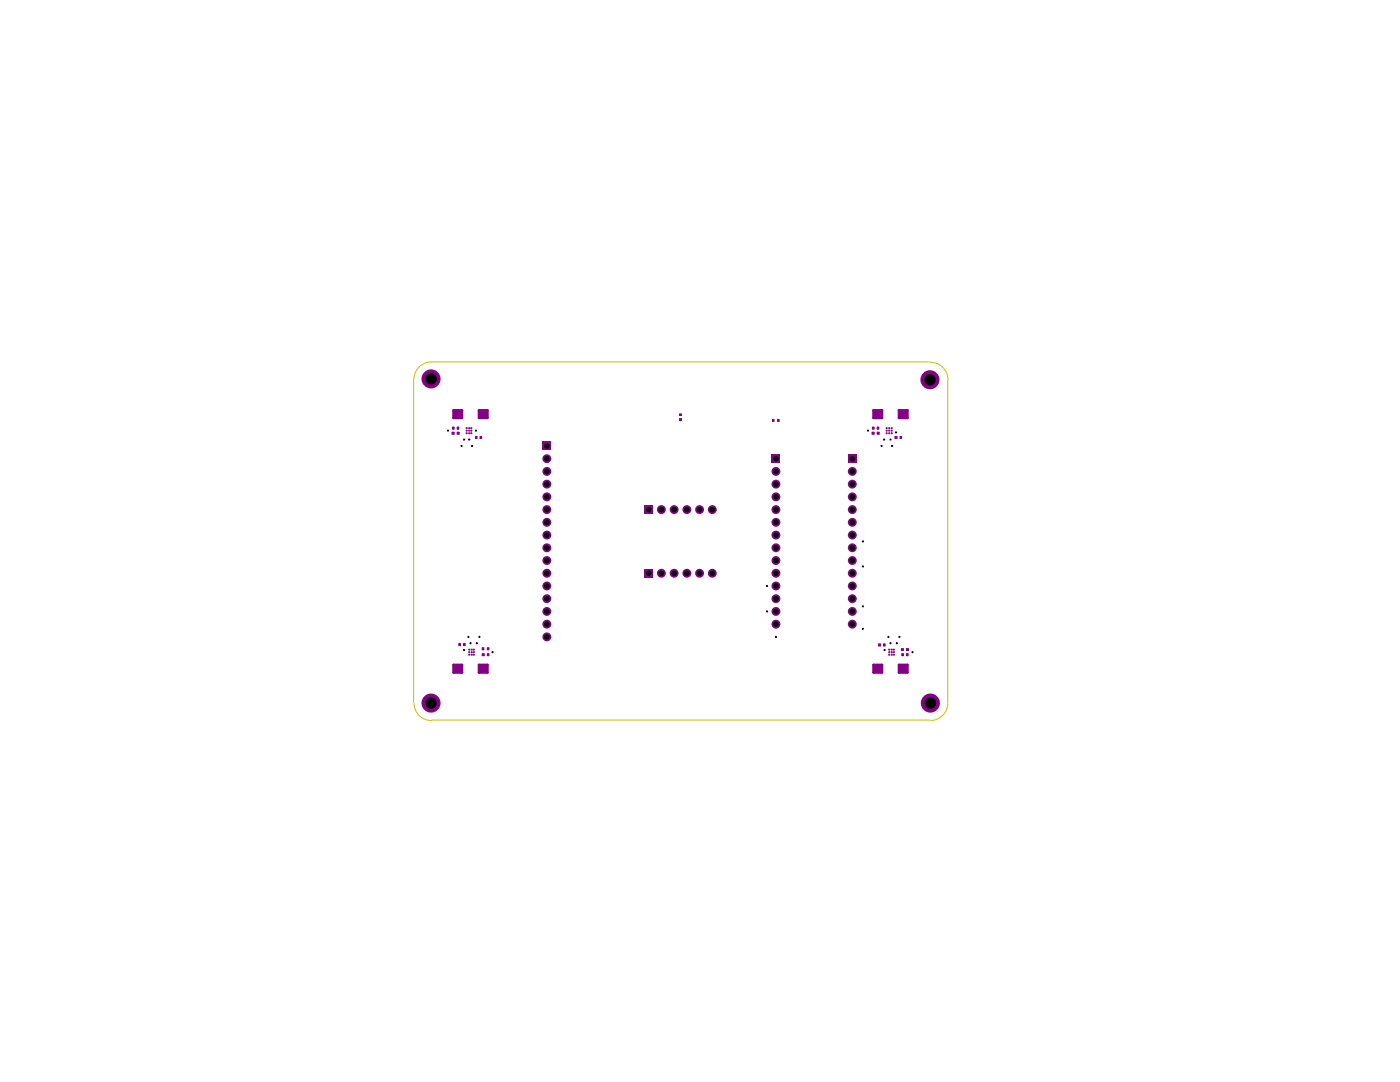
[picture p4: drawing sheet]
<svg xmlns="http://www.w3.org/2000/svg" width="279mm" height="216mm" viewBox="0 0 279 216" stroke-linecap="round" stroke-linejoin="round" font-family="sans-serif">
<path d="M82.5 75.5v64.8M86 72.2h99.4M86.1 72.2a3.4 3.4 0 0 0-3.5 3.3M185.5 72.3a3.6 3.6 0 0 1 3.7 3.5M189.1 75.8v64.5M82.6 140.3a3.4 3.4 0 0 0 3.6 3.5M86.1 143.7h99.6M189.1 140.3a3.4 3.4 0 0 1-3.4 3.5" fill="none" stroke="#c2c200" stroke-width=".2"/>
<g fill="#840084">
<path d="M90.5 81.9h1.7v1.5h-1.7z"/>
<circle cx="86" cy="75.6" r="1.91"/>
</g>
<path d="M90.5 81.9h1.7v1.5h-1.7z" fill="none" stroke="#840084" stroke-width=".51"/>
<path d="M91.3 86.3h.3v.3h-.3z" fill="#840084"/>
<path d="M91.3 86.3h.3v.3h-.3z" fill="none" stroke="#840084" stroke-width=".25"/>
<path d="M90.3 86.3h.3v.3h-.3z" fill="#840084"/>
<path d="M90.3 86.3h.3v.3h-.3z" fill="none" stroke="#840084" stroke-width=".25"/>
<path d="M91.3 85.3h.2v.3h-.2z" fill="#840084"/>
<path d="M91.3 85.3h.2v.3h-.2z" fill="none" stroke="#840084" stroke-width=".25"/>
<path d="M90.3 85.3h.3v.3h-.3z" fill="#840084"/>
<path d="M90.3 85.3h.3v.3h-.3z" fill="none" stroke="#840084" stroke-width=".25"/>
<g fill="#840084">
<path d="M90.5 132.7h1.7v1.5h-1.7z"/>
<circle cx="86" cy="140.3" r="1.91"/>
</g>
<path d="M90.5 132.7h1.7v1.5h-1.7z" fill="none" stroke="#840084" stroke-width=".51"/>
<path d="M95.6 132.7h1.7v1.5h-1.7z" fill="#840084"/>
<path d="M95.6 132.7h1.7v1.5h-1.7z" fill="none" stroke="#840084" stroke-width=".51"/>
<g fill="#840084">
<path d="M93.5 130.5h.2l.2 .1-.2 .2h-.2l-.1-.2z"/>
<path d="M96.3 130.5h.3v.3h-.3z"/>
</g>
<path d="M96.3 130.5h.3v.3h-.3z" fill="none" stroke="#840084" stroke-width=".25"/>
<path d="M97.3 130.5h.2v.3h-.2z" fill="#840084"/>
<path d="M97.3 130.5h.2v.3h-.2z" fill="none" stroke="#840084" stroke-width=".25"/>
<g fill="#840084">
<path d="M97.3 129.3h.2v.3h-.2z"/>
<circle cx="109.1" cy="124.5" r=".89"/>
<circle cx="109.1" cy="127.1" r=".89"/>
</g>
<path d="M97.3 129.3h.2v.3h-.2z" fill="none" stroke="#840084" stroke-width=".25"/>
<g fill="#840084">
<path d="M94.9 87.1h.3v.4h-.3z"/>
<circle cx="109.1" cy="111.8" r=".89"/>
<circle cx="109.1" cy="114.4" r=".89"/>
<circle cx="109.1" cy="116.9" r=".89"/>
<circle cx="109.1" cy="119.5" r=".89"/>
<circle cx="109.1" cy="122" r=".89"/>
</g>
<path d="M94.9 87.1h.3v.4h-.3z" fill="none" stroke="#840084" stroke-width=".25"/>
<path d="M95.8 87.1h.3v.4h-.3z" fill="#840084"/>
<path d="M95.8 87.1h.3v.4h-.3z" fill="none" stroke="#840084" stroke-width=".25"/>
<g fill="#840084">
<path d="M93 85.2h.2l.1 .2-.1 .2h-.2l-.1-.2z"/>
<path d="M93 85.7h.2l.1 .2-.1 .2h-.2l-.1-.2z"/>
<path d="M93.5 85.7h.2l.2 .2-.2 .2h-.2l-.1-.2z"/>
<path d="M93 86.3h.2l.1 .1-.1 .2h-.2l-.1-.2z"/>
<path d="M93.5 86.3h.2l.2 .1-.2 .2h-.2l-.1-.2z"/>
<path d="M94 86.3h.2l.1 .1-.1 .2h-.2l-.1-.2z"/>
<path d="M95.6 81.9h1.7v1.5h-1.7z"/>
</g>
<path d="M95.6 81.9h1.7v1.5h-1.7z" fill="none" stroke="#840084" stroke-width=".51"/>
<g fill="#840084">
<path d="M93.5 85.2h.2l.2 .2-.2 .2h-.2l-.1-.2z"/>
<path d="M94 85.2h.2l.1 .2-.1 .2h-.2l-.1-.2z"/>
<path d="M94 85.7h.2l.1 .2-.1 .2h-.2l-.1-.2z"/>
<path d="M92.5 128.4h.3v.4h-.3z"/>
</g>
<path d="M92.5 128.4h.3v.4h-.3z" fill="none" stroke="#840084" stroke-width=".25"/>
<path d="M91.6 128.4h.3v.4h-.3z" fill="#840084"/>
<path d="M91.6 128.4h.3v.4h-.3z" fill="none" stroke="#840084" stroke-width=".25"/>
<g fill="#840084">
<path d="M94 129.9h.3l.1 .2-.1 .2h-.3l-.1-.2z"/>
<path d="M93.5 129.9h.2l.2 .2-.2 .2h-.2l-.1-.2z"/>
<path d="M93.5 129.4h.2l.2 .2-.2 .2h-.2l-.1-.2z"/>
<path d="M96.3 129.3h.2v.3h-.2z"/>
</g>
<path d="M96.3 129.3h.2v.3h-.2z" fill="none" stroke="#840084" stroke-width=".25"/>
<g fill="#840084">
<path d="M94.5 130.5h.2l.1 .1-.1 .2h-.2l-.1-.2z"/>
<path d="M94 130.5h.3l.1 .1-.1 .2h-.3l-.1-.2z"/>
<path d="M94.5 129.9h.2l.1 .2-.1 .2h-.2l-.1-.2z"/>
<path d="M94.5 129.4h.2l.1 .2-.1 .2h-.2l-.1-.2z"/>
<path d="M94 129.4h.3l.1 .2-.1 .2h-.3l-.1-.2z"/>
<path d="M179.7 87.1h.2v.4h-.2z"/>
<circle cx="185.6" cy="75.8" r="1.91"/>
</g>
<path d="M179.7 87.1h.2v.4h-.2z" fill="none" stroke="#840084" stroke-width=".25"/>
<path d="M179.4 81.9h1.7v1.5h-1.7z" fill="#840084"/>
<path d="M179.4 81.9h1.7v1.5h-1.7z" fill="none" stroke="#840084" stroke-width=".51"/>
<g fill="#840084">
<path d="M177.9 85.2h.2l.1 .2-.1 .2h-.2l-.1-.2z"/>
<path d="M177.9 85.7h.2l.1 .2-.1 .2h-.2l-.1-.2z"/>
<path d="M177.9 86.3h.2l.1 .1-.1 .2h-.2l-.1-.2z"/>
<path d="M175.1 85.3h.2v.3h-.2z"/>
</g>
<path d="M175.1 85.3h.2v.3h-.2z" fill="none" stroke="#840084" stroke-width=".25"/>
<path d="M174.2 85.3h.2v.3h-.2z" fill="#840084"/>
<path d="M174.2 85.3h.2v.3h-.2z" fill="none" stroke="#840084" stroke-width=".25"/>
<path d="M178.6 87.1h.4v.4h-.4z" fill="#840084"/>
<path d="M178.6 87.1h.4v.4h-.4z" fill="none" stroke="#840084" stroke-width=".25"/>
<g fill="#840084">
<path d="M169.2 90.7h1.7v1.7h-1.7z"/>
<path d="M174.1 86.3h.3v.3h-.3z"/>
</g>
<path d="M174.1 86.3h.3v.3h-.3z" fill="none" stroke="#840084" stroke-width=".25"/>
<g fill="#840084">
<path d="M174.3 81.9h1.7v1.5h-1.7z"/>
<circle cx="137.1" cy="114.4" r=".89"/>
<circle cx="139.6" cy="114.4" r=".89"/>
<circle cx="137.1" cy="101.7" r=".89"/>
<circle cx="139.6" cy="101.7" r=".89"/>
<circle cx="142.2" cy="101.7" r=".89"/>
</g>
<path d="M174.3 81.9h1.7v1.5h-1.7z" fill="none" stroke="#840084" stroke-width=".51"/>
<path d="M175.1 86.3h.3v.3h-.3z" fill="#840084"/>
<path d="M175.1 86.3h.3v.3h-.3z" fill="none" stroke="#840084" stroke-width=".25"/>
<g fill="#840084">
<path d="M176.9 85.2h.2l.1 .2-.1 .2h-.2l-.2-.2z"/>
<path d="M177.4 85.2h.2l.1 .2-.1 .2h-.2l-.2-.2z"/>
<path d="M176.9 85.7h.2l.1 .2-.1 .2h-.2l-.2-.2z"/>
<path d="M177.4 85.7h.2l.1 .2-.1 .2h-.2l-.2-.2z"/>
<path d="M176.9 86.3h.2l.1 .1-.1 .2h-.2l-.2-.2z"/>
<path d="M177.4 86.3h.2l.1 .1-.1 .2h-.2l-.2-.2z"/>
<path d="M154.2 83.7h.2v.4h-.2z"/>
<circle cx="154.9" cy="94.1" r=".89"/>
<circle cx="154.9" cy="96.6" r=".89"/>
<circle cx="154.9" cy="99.1" r=".89"/>
<circle cx="154.9" cy="101.7" r=".89"/>
<circle cx="154.9" cy="104.2" r=".89"/>
</g>
<path d="M154.2 83.7h.2v.4h-.2z" fill="none" stroke="#840084" stroke-width=".25"/>
<path d="M155.2 83.7h.2v.4h-.2z" fill="#840084"/>
<path d="M155.2 83.7h.2v.4h-.2z" fill="none" stroke="#840084" stroke-width=".25"/>
<g fill="#840084">
<path d="M154 90.7h1.7v1.7h-1.7z"/>
<path d="M135.6 82.6h.4v.3h-.4z"/>
</g>
<path d="M135.6 82.6h.4v.3h-.4z" fill="none" stroke="#840084" stroke-width=".25"/>
<path d="M135.6 83.6h.4v.3h-.4z" fill="#840084"/>
<path d="M135.6 83.6h.4v.3h-.4z" fill="none" stroke="#840084" stroke-width=".25"/>
<g fill="#840084">
<path d="M108.3 88.1h1.7v1.7h-1.7z"/>
<path d="M128.6 100.8h1.7v1.7h-1.7z"/>
<path d="M128.6 113.5h1.7v1.7h-1.7z"/>
<path d="M180 130.5h.3v.3h-.3z"/>
<circle cx="170.1" cy="94.1" r=".89"/>
<circle cx="170.1" cy="96.6" r=".89"/>
<circle cx="170.1" cy="99.1" r=".89"/>
<circle cx="170.1" cy="101.7" r=".89"/>
<circle cx="170.1" cy="104.2" r=".89"/>
<circle cx="109.1" cy="91.5" r=".89"/>
<circle cx="109.1" cy="94.1" r=".89"/>
<circle cx="109.1" cy="96.6" r=".89"/>
<circle cx="109.1" cy="99.1" r=".89"/>
<circle cx="132" cy="114.4" r=".89"/>
<circle cx="134.5" cy="114.4" r=".89"/>
<circle cx="132" cy="101.7" r=".89"/>
<circle cx="134.5" cy="101.7" r=".89"/>
<circle cx="109.1" cy="101.7" r=".89"/>
<circle cx="109.1" cy="104.2" r=".89"/>
<circle cx="109.1" cy="106.8" r=".89"/>
<circle cx="109.1" cy="109.3" r=".89"/>
<circle cx="185.7" cy="140.3" r="1.91"/>
</g>
<path d="M180 130.5h.3v.3h-.3z" fill="none" stroke="#840084" stroke-width=".25"/>
<path d="M180.9 130.5h.3v.3h-.3z" fill="#840084"/>
<path d="M180.9 130.5h.3v.3h-.3z" fill="none" stroke="#840084" stroke-width=".25"/>
<path d="M179.4 132.7h1.7v1.5h-1.7z" fill="#840084"/>
<path d="M179.4 132.7h1.7v1.5h-1.7z" fill="none" stroke="#840084" stroke-width=".51"/>
<g fill="#840084">
<path d="M175.3 128.5h.4v.4h-.4z"/>
<circle cx="170.1" cy="111.8" r=".89"/>
<circle cx="170.1" cy="114.4" r=".89"/>
<circle cx="170.1" cy="116.9" r=".89"/>
<circle cx="170.1" cy="119.5" r=".89"/>
<circle cx="170.1" cy="122" r=".89"/>
</g>
<path d="M175.3 128.5h.4v.4h-.4z" fill="none" stroke="#840084" stroke-width=".25"/>
<path d="M174.3 132.7h1.7v1.5h-1.7z" fill="#840084"/>
<path d="M174.3 132.7h1.7v1.5h-1.7z" fill="none" stroke="#840084" stroke-width=".51"/>
<g fill="#840084">
<path d="M176.4 128.5h.2v.4h-.2z"/>
<circle cx="170.1" cy="124.5" r=".89"/>
<circle cx="154.9" cy="124.5" r=".89"/>
</g>
<path d="M176.4 128.5h.2v.4h-.2z" fill="none" stroke="#840084" stroke-width=".25"/>
<g fill="#840084">
<path d="M177.9 130.5h.2l.1 .1-.1 .2h-.2l-.1-.2z"/>
<path d="M177.4 130.5h.2l.1 .1-.1 .2h-.2l-.2-.2z"/>
<path d="M177.9 129.9h.2l.1 .2-.1 .2h-.2l-.1-.2z"/>
<path d="M177.4 129.9h.2l.1 .2-.1 .2h-.2l-.2-.2z"/>
<path d="M177.9 129.4h.2l.1 .2-.1 .2h-.2l-.1-.2z"/>
<path d="M177.4 129.4h.2l.1 .2-.1 .2h-.2l-.2-.2z"/>
<path d="M179.9 129.5h.4v.3h-.4z"/>
</g>
<path d="M179.9 129.5h.4v.3h-.4z" fill="none" stroke="#840084" stroke-width=".25"/>
<path d="M180.9 129.5h.4v.3h-.4z" fill="#840084"/>
<path d="M180.9 129.5h.4v.3h-.4z" fill="none" stroke="#840084" stroke-width=".25"/>
<g fill="#840084">
<path d="M178.3 130.5h.2l.1 .1-.1 .2h-.2l-.1-.2z"/>
<path d="M178.3 129.9h.2l.1 .2-.1 .2h-.2l-.1-.2z"/>
<path d="M178.3 129.4h.2l.1 .2-.1 .2h-.2l-.1-.2z"/>
<circle cx="170.1" cy="106.8" r=".89"/>
<circle cx="170.1" cy="109.3" r=".89"/>
<circle cx="154.9" cy="106.8" r=".89"/>
<circle cx="154.9" cy="109.3" r=".89"/>
<circle cx="154.9" cy="111.8" r=".89"/>
<circle cx="142.2" cy="114.4" r=".89"/>
<circle cx="154.9" cy="114.4" r=".89"/>
<circle cx="154.9" cy="116.9" r=".89"/>
<circle cx="154.9" cy="119.5" r=".89"/>
<circle cx="154.9" cy="122" r=".89"/>
</g>
<g fill="#000">
<path d="M89.3 85.7h.2l.1 .2-.1 .2h-.2l-.1-.2zM92 88.8h.2l.1 .2-.1 .2h-.2l-.1-.2zM92.5 87.5h.2l.1 .2-.1 .2h-.2l-.1-.2zM93.5 87.5h.2l.2 .2-.2 .2h-.2l-.1-.2zM94.1 88.8h.2l.1 .2-.1 .2h-.2l-.1-.2zM94.9 85.7h.2l.1 .2-.1 .2h-.2l-.1-.2zM173.1 85.7h.2l.1 .2-.1 .2h-.2l-.1-.2zM175.8 88.8h.2l.1 .2-.1 .2h-.2l-.1-.2zM176.3 87.5h.2l.2 .2-.2 .2h-.2l-.1-.2zM177.6 87.5h.2l.1 .2-.1 .2h-.2l-.1-.2zM178 88.8h.2l.1 .2-.1 .2h-.2l-.2-.2zM178.7 86.1h.2l.1 .2-.1 .2h-.2l-.1-.2z"/>
<path d="M153 116.7h.2l.1 .2-.1 .2h-.2l-.1-.2zM172.1 107.8h.2l.1 .2-.1 .2h-.2l-.1-.2zM172.1 112.8h.2l.1 .2-.1 .2h-.2l-.1-.2zM92.5 129.5h.2l.1 .2-.1 .2h-.2l-.1-.2zM93.4 126.9h.2l.1 .2-.1 .2h-.2l-.1-.2zM93.8 128.2h.2l.1 .2-.1 .1h-.2l-.1-.1zM95.1 128.2h.2l.1 .2-.1 .1h-.2l-.1-.1zM95.6 126.9h.2l.1 .2-.1 .2h-.2l-.1-.2zM98.2 129.9h.2l.1 .2-.1 .2h-.2l-.1-.2zM153 121.8h.2l.1 .2-.1 .2h-.2l-.1-.2zM154.8 126.9h.2l.1 .2-.1 .2h-.2l-.2-.2zM172.1 125.3h.2l.1 .2-.1 .2h-.2l-.1-.2z"/>
<path d="M172.1 120.8h.2l.1 .2-.1 .2h-.2l-.1-.2zM176.4 129.5h.2l.1 .2-.1 .2h-.2l-.1-.2zM177.2 126.9h.2l.1 .2-.1 .2h-.2l-.1-.2zM177.6 128.2h.2l.1 .2-.1 .1h-.2l-.1-.1zM178.9 128.2h.2l.1 .2-.1 .1h-.2l-.1-.1zM179.4 126.9h.2l.1 .2-.1 .2h-.2l-.1-.2zM182 129.9h.2l.1 .2-.1 .2h-.2l-.1-.2z"/>
<circle cx="86" cy="75.6" r="1.14"/>
<circle cx="185.6" cy="75.8" r="1.14"/>
<circle cx="109.1" cy="94.1" r=".55"/>
<circle cx="109.1" cy="99.1" r=".55"/>
<circle cx="109.1" cy="91.5" r=".55"/>
<circle cx="109.1" cy="96.6" r=".55"/>
<circle cx="109.1" cy="89" r=".55"/>
<circle cx="154.9" cy="94.1" r=".55"/>
<circle cx="154.9" cy="91.5" r=".55"/>
<circle cx="154.9" cy="99.1" r=".55"/>
<circle cx="154.9" cy="96.6" r=".55"/>
<circle cx="170.1" cy="94.1" r=".55"/>
<circle cx="170.1" cy="99.1" r=".55"/>
<circle cx="170.1" cy="91.5" r=".55"/>
<circle cx="170.1" cy="96.6" r=".55"/>
<circle cx="109.1" cy="106.8" r=".55"/>
<circle cx="109.1" cy="119.5" r=".55"/>
<circle cx="109.1" cy="104.2" r=".55"/>
<circle cx="109.1" cy="109.3" r=".55"/>
<circle cx="109.1" cy="116.9" r=".55"/>
<circle cx="109.1" cy="101.7" r=".55"/>
<circle cx="109.1" cy="111.8" r=".55"/>
<circle cx="109.1" cy="114.4" r=".55"/>
<circle cx="129.5" cy="114.4" r=".55"/>
<circle cx="129.5" cy="101.7" r=".55"/>
<circle cx="132" cy="114.4" r=".55"/>
<circle cx="132" cy="101.7" r=".55"/>
<circle cx="134.5" cy="114.4" r=".55"/>
<circle cx="134.5" cy="101.7" r=".55"/>
<circle cx="137.1" cy="114.4" r=".55"/>
<circle cx="137.1" cy="101.7" r=".55"/>
<circle cx="139.6" cy="101.7" r=".55"/>
<circle cx="139.6" cy="114.4" r=".55"/>
<circle cx="142.2" cy="101.7" r=".55"/>
<circle cx="142.2" cy="114.4" r=".55"/>
<circle cx="154.9" cy="106.8" r=".55"/>
<circle cx="154.9" cy="119.5" r=".55"/>
<circle cx="154.9" cy="114.4" r=".55"/>
<circle cx="154.9" cy="116.9" r=".55"/>
<circle cx="154.9" cy="104.2" r=".55"/>
<circle cx="154.9" cy="101.7" r=".55"/>
<circle cx="154.9" cy="109.3" r=".55"/>
<circle cx="154.9" cy="111.8" r=".55"/>
<circle cx="170.1" cy="119.5" r=".55"/>
<circle cx="170.1" cy="106.8" r=".55"/>
<circle cx="170.1" cy="109.3" r=".55"/>
<circle cx="170.1" cy="111.8" r=".55"/>
<circle cx="170.1" cy="104.2" r=".55"/>
<circle cx="170.1" cy="114.4" r=".55"/>
<circle cx="170.1" cy="116.9" r=".55"/>
<circle cx="170.1" cy="101.7" r=".55"/>
<circle cx="109.1" cy="127.1" r=".55"/>
<circle cx="109.1" cy="122" r=".55"/>
<circle cx="109.1" cy="124.5" r=".55"/>
<circle cx="154.9" cy="124.5" r=".55"/>
<circle cx="154.9" cy="122" r=".55"/>
<circle cx="170.1" cy="124.5" r=".55"/>
<circle cx="170.1" cy="122" r=".55"/>
<circle cx="86" cy="140.3" r="1.14"/>
<circle cx="185.7" cy="140.3" r="1.14"/>
</g>
</svg>
